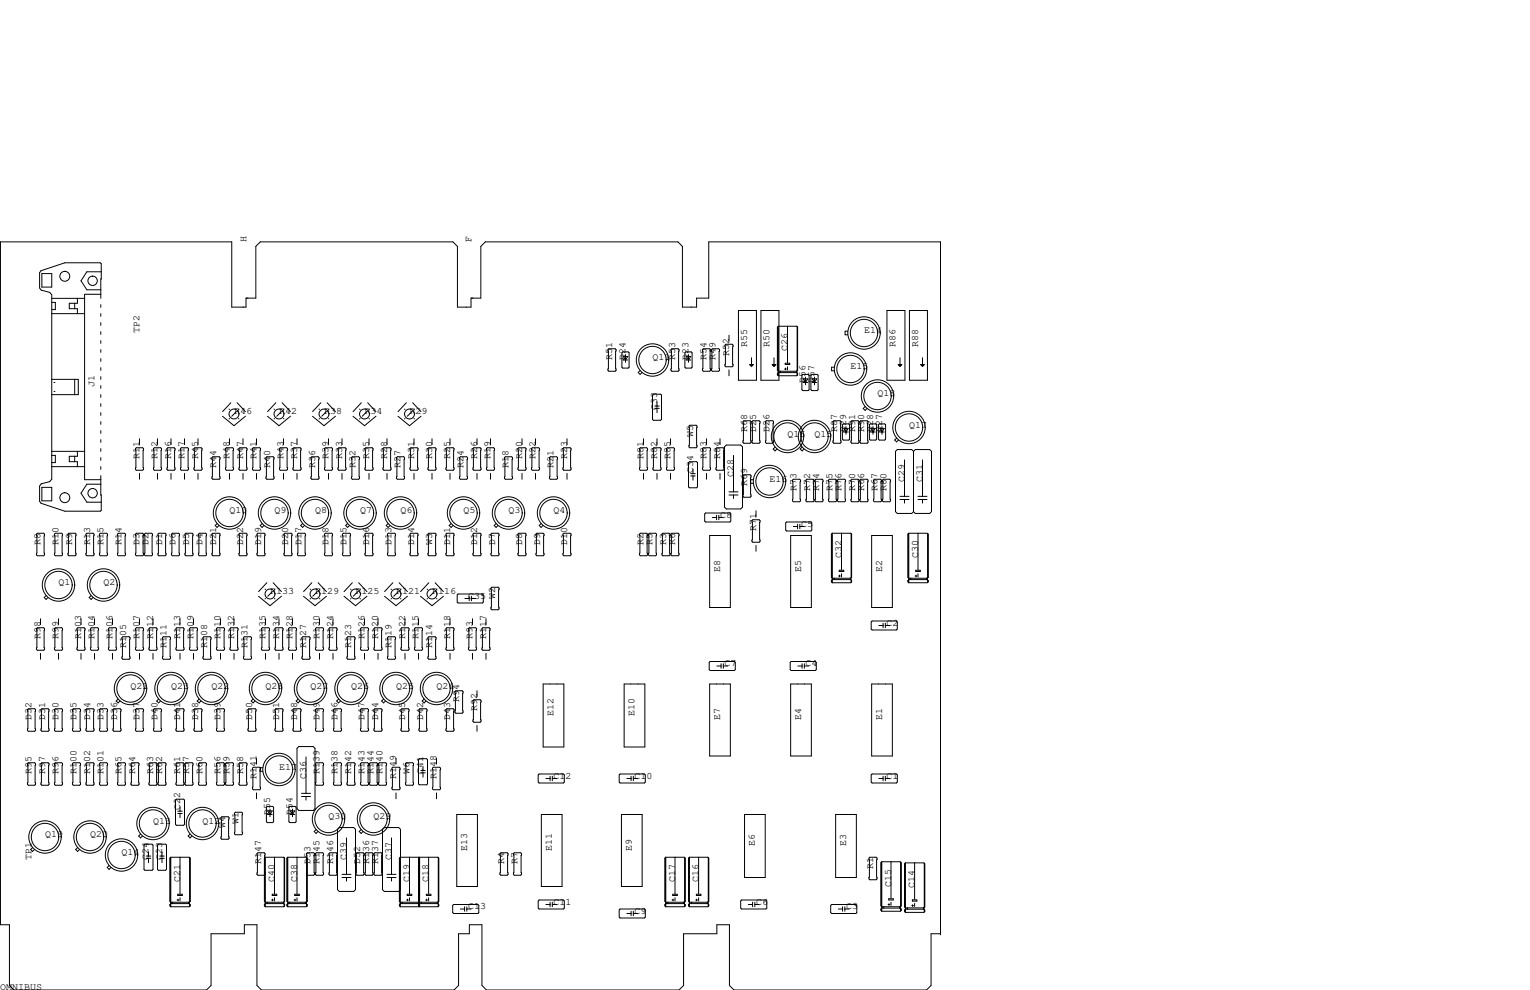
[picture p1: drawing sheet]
<svg xmlns="http://www.w3.org/2000/svg" width="432mm" height="279mm" viewBox="0 0 432 279" stroke-linecap="round" stroke-linejoin="round" font-family="sans-serif">
<defs><g id="words">
<g font-size="2.8">
<text x="69.5" y="68.3" transform="rotate(-90 69.5 68.3)">H</text>
<text x="133" y="68.3" transform="rotate(-90 133 68.3)">F</text>
<text x="39.4" y="94" transform="rotate(-90 39.4 94)">TP2</text>
<text x="243.8" y="94">E14</text>
<text x="172.7" y="101.6" transform="rotate(-90 172.7 101.6)">R51</text>
<text x="176.5" y="101.6" transform="rotate(-90 176.5 101.6)">D24</text>
<text x="184.1" y="101.6">Q11</text>
<text x="190.5" y="101.6" transform="rotate(-90 190.5 101.6)">R53</text>
<text x="194.3" y="101.6" transform="rotate(-90 194.3 101.6)">D23</text>
<text x="199.4" y="101.6" transform="rotate(-90 199.4 101.6)">R54</text>
<text x="201.9" y="101.6" transform="rotate(-90 201.9 101.6)">R49</text>
<text x="205.7" y="100.3" transform="rotate(-90 205.7 100.3)">R52</text>
<text x="210.8" y="97.8" transform="rotate(-90 210.8 97.8)">R55</text>
<text x="217.2" y="97.8" transform="rotate(-90 217.2 97.8)">R50</text>
<text x="222.2" y="99.1" transform="rotate(-90 222.2 99.1)">C26</text>
<text x="252.7" y="97.8" transform="rotate(-90 252.7 97.8)">R86</text>
<text x="259.1" y="97.8" transform="rotate(-90 259.1 97.8)">R88</text>
<text x="227.3" y="107.9" transform="rotate(-90 227.3 107.9)">D56</text>
<text x="229.9" y="107.9" transform="rotate(-90 229.9 107.9)">D57</text>
<text x="240" y="104.1">E15</text>
<text x="26.7" y="109.2" transform="rotate(-90 26.7 109.2)">J1</text>
<text x="247.6" y="111.8">Q18</text>
<text x="66" y="116.8">R46</text>
<text x="78.7" y="116.8">R42</text>
<text x="91.4" y="116.8">R38</text>
<text x="102.9" y="116.8">R34</text>
<text x="115.6" y="116.8">R29</text>
<text x="185.4" y="115.6" transform="rotate(-90 185.4 115.6)">C33</text>
<text x="195.6" y="123.2" transform="rotate(-90 195.6 123.2)">W5</text>
<text x="210.8" y="121.9" transform="rotate(-90 210.8 121.9)">R68</text>
<text x="213.4" y="121.9" transform="rotate(-90 213.4 121.9)">D25</text>
<text x="217.2" y="121.9" transform="rotate(-90 217.2 121.9)">D26</text>
<text x="222.2" y="123.2">Q16</text>
<text x="229.9" y="123.2">Q15</text>
<text x="236.2" y="121.9" transform="rotate(-90 236.2 121.9)">R87</text>
<text x="238.8" y="121.9" transform="rotate(-90 238.8 121.9)">D29</text>
<text x="241.3" y="121.9" transform="rotate(-90 241.3 121.9)">R91</text>
<text x="243.8" y="121.9" transform="rotate(-90 243.8 121.9)">R90</text>
<text x="246.4" y="121.9" transform="rotate(-90 246.4 121.9)">D28</text>
<text x="248.9" y="121.9" transform="rotate(-90 248.9 121.9)">D27</text>
<text x="256.5" y="120.7">Q17</text>
<text x="39.4" y="129.5" transform="rotate(-90 39.4 129.5)">R11</text>
<text x="44.4" y="129.5" transform="rotate(-90 44.4 129.5)">R12</text>
<text x="48.3" y="129.5" transform="rotate(-90 48.3 129.5)">R16</text>
<text x="52.1" y="129.5" transform="rotate(-90 52.1 129.5)">R17</text>
<text x="55.9" y="129.5" transform="rotate(-90 55.9 129.5)">R45</text>
<text x="64.8" y="129.5" transform="rotate(-90 64.8 129.5)">R48</text>
<text x="68.6" y="129.5" transform="rotate(-90 68.6 129.5)">R47</text>
<text x="72.4" y="129.5" transform="rotate(-90 72.4 129.5)">R41</text>
<text x="80" y="129.5" transform="rotate(-90 80 129.5)">R43</text>
<text x="83.8" y="129.5" transform="rotate(-90 83.8 129.5)">R37</text>
<text x="92.7" y="129.5" transform="rotate(-90 92.7 129.5)">R39</text>
<text x="96.5" y="129.5" transform="rotate(-90 96.5 129.5)">R33</text>
<text x="104.1" y="129.5" transform="rotate(-90 104.1 129.5)">R35</text>
<text x="109.2" y="129.5" transform="rotate(-90 109.2 129.5)">R28</text>
<text x="116.8" y="129.5" transform="rotate(-90 116.8 129.5)">R31</text>
<text x="121.9" y="129.5" transform="rotate(-90 121.9 129.5)">R30</text>
<text x="127" y="129.5" transform="rotate(-90 127 129.5)">R25</text>
<text x="134.6" y="129.5" transform="rotate(-90 134.6 129.5)">R26</text>
<text x="138.4" y="129.5" transform="rotate(-90 138.4 129.5)">R19</text>
<text x="147.3" y="129.5" transform="rotate(-90 147.3 129.5)">R20</text>
<text x="151.1" y="129.5" transform="rotate(-90 151.1 129.5)">R22</text>
<text x="160" y="129.5" transform="rotate(-90 160 129.5)">R23</text>
<text x="181.6" y="129.5" transform="rotate(-90 181.6 129.5)">R81</text>
<text x="185.4" y="129.5" transform="rotate(-90 185.4 129.5)">R82</text>
<text x="189.2" y="129.5" transform="rotate(-90 189.2 129.5)">R85</text>
<text x="199.4" y="129.5" transform="rotate(-90 199.4 129.5)">R83</text>
<text x="203.2" y="129.5" transform="rotate(-90 203.2 129.5)">R84</text>
<text x="61" y="132.1" transform="rotate(-90 61 132.1)">R44</text>
<text x="76.2" y="132.1" transform="rotate(-90 76.2 132.1)">R40</text>
<text x="88.9" y="132.1" transform="rotate(-90 88.9 132.1)">R36</text>
<text x="100.3" y="132.1" transform="rotate(-90 100.3 132.1)">R32</text>
<text x="113" y="132.1" transform="rotate(-90 113 132.1)">R27</text>
<text x="130.8" y="132.1" transform="rotate(-90 130.8 132.1)">R24</text>
<text x="143.5" y="132.1" transform="rotate(-90 143.5 132.1)">R18</text>
<text x="156.2" y="132.1" transform="rotate(-90 156.2 132.1)">R21</text>
<text x="195.6" y="133.3" transform="rotate(-90 195.6 133.3)">C34</text>
<text x="207" y="134.6" transform="rotate(-90 207 134.6)">C28</text>
<text x="210.8" y="137.2" transform="rotate(-90 210.8 137.2)">R69</text>
<text x="217.2" y="135.9">E16</text>
<text x="255.3" y="135.9" transform="rotate(-90 255.3 135.9)">C29</text>
<text x="260.3" y="135.9" transform="rotate(-90 260.3 135.9)">C31</text>
<text x="224.8" y="138.4" transform="rotate(-90 224.8 138.4)">R73</text>
<text x="228.6" y="138.4" transform="rotate(-90 228.6 138.4)">R72</text>
<text x="231.1" y="138.4" transform="rotate(-90 231.1 138.4)">R74</text>
<text x="234.9" y="138.4" transform="rotate(-90 234.9 138.4)">R75</text>
<text x="237.5" y="138.4" transform="rotate(-90 237.5 138.4)">R76</text>
<text x="241.3" y="138.4" transform="rotate(-90 241.3 138.4)">R70</text>
<text x="243.8" y="138.4" transform="rotate(-90 243.8 138.4)">R66</text>
<text x="247.6" y="138.4" transform="rotate(-90 247.6 138.4)">R67</text>
<text x="250.2" y="138.4" transform="rotate(-90 250.2 138.4)">R80</text>
<text x="64.8" y="144.8">Q10</text>
<text x="77.5" y="144.8">Q9</text>
<text x="88.9" y="144.8">Q8</text>
<text x="101.6" y="144.8">Q7</text>
<text x="113" y="144.8">Q6</text>
<text x="130.8" y="144.8">Q5</text>
<text x="143.5" y="144.8">Q3</text>
<text x="156.2" y="144.8">Q4</text>
<text x="203.2" y="146">C8</text>
<text x="213.4" y="149.9" transform="rotate(-90 213.4 149.9)">R71</text>
<text x="226.1" y="148.6">C5</text>
<text x="11.4" y="153.7" transform="rotate(-90 11.4 153.7)">R8</text>
<text x="16.5" y="153.7" transform="rotate(-90 16.5 153.7)">R10</text>
<text x="20.3" y="153.7" transform="rotate(-90 20.3 153.7)">R9</text>
<text x="25.4" y="153.7" transform="rotate(-90 25.4 153.7)">R13</text>
<text x="29.2" y="153.7" transform="rotate(-90 29.2 153.7)">R15</text>
<text x="34.3" y="153.7" transform="rotate(-90 34.3 153.7)">R14</text>
<text x="39.4" y="153.7" transform="rotate(-90 39.4 153.7)">D3</text>
<text x="41.9" y="153.7" transform="rotate(-90 41.9 153.7)">D2</text>
<text x="45.7" y="153.7" transform="rotate(-90 45.7 153.7)">D1</text>
<text x="49.5" y="153.7" transform="rotate(-90 49.5 153.7)">D6</text>
<text x="53.3" y="153.7" transform="rotate(-90 53.3 153.7)">D5</text>
<text x="57.1" y="153.7" transform="rotate(-90 57.1 153.7)">D4</text>
<text x="61" y="153.7" transform="rotate(-90 61 153.7)">D21</text>
<text x="68.6" y="153.7" transform="rotate(-90 68.6 153.7)">D22</text>
<text x="73.7" y="153.7" transform="rotate(-90 73.7 153.7)">D19</text>
<text x="81.3" y="153.7" transform="rotate(-90 81.3 153.7)">D20</text>
<text x="85.1" y="153.7" transform="rotate(-90 85.1 153.7)">D17</text>
<text x="92.7" y="153.7" transform="rotate(-90 92.7 153.7)">D18</text>
<text x="97.8" y="153.7" transform="rotate(-90 97.8 153.7)">D15</text>
<text x="104.1" y="153.7" transform="rotate(-90 104.1 153.7)">D16</text>
<text x="110.5" y="153.7" transform="rotate(-90 110.5 153.7)">D13</text>
<text x="116.8" y="153.7" transform="rotate(-90 116.8 153.7)">D14</text>
<text x="121.9" y="153.7" transform="rotate(-90 121.9 153.7)">W3</text>
<text x="127" y="153.7" transform="rotate(-90 127 153.7)">D11</text>
<text x="134.6" y="153.7" transform="rotate(-90 134.6 153.7)">D12</text>
<text x="139.7" y="153.7" transform="rotate(-90 139.7 153.7)">D7</text>
<text x="147.3" y="153.7" transform="rotate(-90 147.3 153.7)">D8</text>
<text x="152.4" y="153.7" transform="rotate(-90 152.4 153.7)">D9</text>
<text x="160" y="153.7" transform="rotate(-90 160 153.7)">D10</text>
<text x="181.6" y="153.7" transform="rotate(-90 181.6 153.7)">R2</text>
<text x="184.1" y="153.7" transform="rotate(-90 184.1 153.7)">R5</text>
<text x="188" y="153.7" transform="rotate(-90 188 153.7)">R3</text>
<text x="190.5" y="153.7" transform="rotate(-90 190.5 153.7)">R6</text>
<text x="203.2" y="161.3" transform="rotate(-90 203.2 161.3)">E8</text>
<text x="226.1" y="161.3" transform="rotate(-90 226.1 161.3)">E5</text>
<text x="237.5" y="157.5" transform="rotate(-90 237.5 157.5)">C32</text>
<text x="248.9" y="161.3" transform="rotate(-90 248.9 161.3)">E2</text>
<text x="259.1" y="157.5" transform="rotate(-90 259.1 157.5)">C30</text>
<text x="16.5" y="165.1">Q1</text>
<text x="29.2" y="165.1">Q2</text>
<text x="76.2" y="167.6">R133</text>
<text x="88.9" y="167.6">R129</text>
<text x="100.3" y="167.6">R125</text>
<text x="111.8" y="167.6">R121</text>
<text x="121.9" y="167.6">R116</text>
<text x="132.1" y="168.9">C35</text>
<text x="139.7" y="168.9" transform="rotate(-90 139.7 168.9)">W2</text>
<text x="250.2" y="176.5">C2</text>
<text x="11.4" y="180.3" transform="rotate(-90 11.4 180.3)">R98</text>
<text x="16.5" y="180.3" transform="rotate(-90 16.5 180.3)">R99</text>
<text x="22.9" y="180.3" transform="rotate(-90 22.9 180.3)">R103</text>
<text x="26.7" y="180.3" transform="rotate(-90 26.7 180.3)">R104</text>
<text x="31.7" y="180.3" transform="rotate(-90 31.7 180.3)">R106</text>
<text x="35.6" y="182.9" transform="rotate(-90 35.6 182.9)">R105</text>
<text x="39.4" y="180.3" transform="rotate(-90 39.4 180.3)">R107</text>
<text x="43.2" y="180.3" transform="rotate(-90 43.2 180.3)">R112</text>
<text x="47" y="182.9" transform="rotate(-90 47 182.9)">R111</text>
<text x="50.8" y="180.3" transform="rotate(-90 50.8 180.3)">R113</text>
<text x="54.6" y="180.3" transform="rotate(-90 54.6 180.3)">R109</text>
<text x="58.4" y="182.9" transform="rotate(-90 58.4 182.9)">R108</text>
<text x="62.2" y="180.3" transform="rotate(-90 62.2 180.3)">R110</text>
<text x="66" y="180.3" transform="rotate(-90 66 180.3)">R132</text>
<text x="69.8" y="182.9" transform="rotate(-90 69.8 182.9)">R131</text>
<text x="74.9" y="180.3" transform="rotate(-90 74.9 180.3)">R135</text>
<text x="78.7" y="180.3" transform="rotate(-90 78.7 180.3)">R134</text>
<text x="82.5" y="180.3" transform="rotate(-90 82.5 180.3)">R128</text>
<text x="86.4" y="182.9" transform="rotate(-90 86.4 182.9)">R127</text>
<text x="90.2" y="180.3" transform="rotate(-90 90.2 180.3)">R130</text>
<text x="94" y="180.3" transform="rotate(-90 94 180.3)">R124</text>
<text x="99.1" y="182.9" transform="rotate(-90 99.1 182.9)">R123</text>
<text x="102.9" y="180.3" transform="rotate(-90 102.9 180.3)">R126</text>
<text x="106.7" y="180.3" transform="rotate(-90 106.7 180.3)">R120</text>
<text x="110.5" y="182.9" transform="rotate(-90 110.5 182.9)">R119</text>
<text x="114.3" y="180.3" transform="rotate(-90 114.3 180.3)">R122</text>
<text x="118.1" y="180.3" transform="rotate(-90 118.1 180.3)">R115</text>
<text x="121.9" y="182.9" transform="rotate(-90 121.9 182.9)">R114</text>
<text x="127" y="180.3" transform="rotate(-90 127 180.3)">R118</text>
<text x="133.3" y="180.3" transform="rotate(-90 133.3 180.3)">R93</text>
<text x="137.2" y="180.3" transform="rotate(-90 137.2 180.3)">R117</text>
<text x="204.5" y="188">C7</text>
<text x="227.3" y="188">C4</text>
<text x="36.8" y="194.3">Q21</text>
<text x="48.3" y="194.3">Q23</text>
<text x="59.7" y="194.3">Q22</text>
<text x="74.9" y="194.3">Q28</text>
<text x="87.6" y="194.3">Q27</text>
<text x="99.1" y="194.3">Q26</text>
<text x="111.8" y="194.3">Q25</text>
<text x="123.2" y="194.3">Q24</text>
<text x="8.9" y="203.2" transform="rotate(-90 8.9 203.2)">D32</text>
<text x="12.7" y="203.2" transform="rotate(-90 12.7 203.2)">D31</text>
<text x="16.5" y="203.2" transform="rotate(-90 16.5 203.2)">D30</text>
<text x="21.6" y="203.2" transform="rotate(-90 21.6 203.2)">D35</text>
<text x="25.4" y="203.2" transform="rotate(-90 25.4 203.2)">D34</text>
<text x="29.2" y="203.2" transform="rotate(-90 29.2 203.2)">D33</text>
<text x="33" y="203.2" transform="rotate(-90 33 203.2)">D36</text>
<text x="39.4" y="203.2" transform="rotate(-90 39.4 203.2)">D37</text>
<text x="44.4" y="203.2" transform="rotate(-90 44.4 203.2)">D40</text>
<text x="50.8" y="203.2" transform="rotate(-90 50.8 203.2)">D41</text>
<text x="55.9" y="203.2" transform="rotate(-90 55.9 203.2)">D38</text>
<text x="62.2" y="203.2" transform="rotate(-90 62.2 203.2)">D39</text>
<text x="71.1" y="203.2" transform="rotate(-90 71.1 203.2)">D50</text>
<text x="78.7" y="203.2" transform="rotate(-90 78.7 203.2)">D51</text>
<text x="83.8" y="203.2" transform="rotate(-90 83.8 203.2)">D48</text>
<text x="90.2" y="203.2" transform="rotate(-90 90.2 203.2)">D49</text>
<text x="95.2" y="203.2" transform="rotate(-90 95.2 203.2)">D46</text>
<text x="102.9" y="203.2" transform="rotate(-90 102.9 203.2)">D47</text>
<text x="106.7" y="203.2" transform="rotate(-90 106.7 203.2)">D44</text>
<text x="114.3" y="203.2" transform="rotate(-90 114.3 203.2)">D45</text>
<text x="119.4" y="203.2" transform="rotate(-90 119.4 203.2)">D42</text>
<text x="127" y="203.2" transform="rotate(-90 127 203.2)">D43</text>
<text x="129.5" y="198.1" transform="rotate(-90 129.5 198.1)">R94</text>
<text x="134.6" y="200.7" transform="rotate(-90 134.6 200.7)">R92</text>
<text x="156.2" y="201.9" transform="rotate(-90 156.2 201.9)">E12</text>
<text x="179.1" y="201.9" transform="rotate(-90 179.1 201.9)">E10</text>
<text x="203.2" y="203.2" transform="rotate(-90 203.2 203.2)">E7</text>
<text x="226.1" y="203.2" transform="rotate(-90 226.1 203.2)">E4</text>
<text x="248.9" y="203.2" transform="rotate(-90 248.9 203.2)">E1</text>
<text x="8.9" y="218.4" transform="rotate(-90 8.9 218.4)">R95</text>
<text x="12.7" y="218.4" transform="rotate(-90 12.7 218.4)">R97</text>
<text x="16.5" y="218.4" transform="rotate(-90 16.5 218.4)">R96</text>
<text x="21.6" y="218.4" transform="rotate(-90 21.6 218.4)">R100</text>
<text x="25.4" y="218.4" transform="rotate(-90 25.4 218.4)">R102</text>
<text x="29.2" y="218.4" transform="rotate(-90 29.2 218.4)">R101</text>
<text x="34.3" y="218.4" transform="rotate(-90 34.3 218.4)">R65</text>
<text x="38.1" y="218.4" transform="rotate(-90 38.1 218.4)">R64</text>
<text x="43.2" y="218.4" transform="rotate(-90 43.2 218.4)">R63</text>
<text x="45.7" y="218.4" transform="rotate(-90 45.7 218.4)">R62</text>
<text x="50.8" y="218.4" transform="rotate(-90 50.8 218.4)">R61</text>
<text x="53.3" y="218.4" transform="rotate(-90 53.3 218.4)">R57</text>
<text x="57.1" y="218.4" transform="rotate(-90 57.1 218.4)">R60</text>
<text x="62.2" y="218.4" transform="rotate(-90 62.2 218.4)">R56</text>
<text x="64.8" y="218.4" transform="rotate(-90 64.8 218.4)">R59</text>
<text x="68.6" y="218.4" transform="rotate(-90 68.6 218.4)">R58</text>
<text x="72.4" y="219.7" transform="rotate(-90 72.4 219.7)">R141</text>
<text x="78.7" y="217.2">E17</text>
<text x="86.4" y="219.7" transform="rotate(-90 86.4 219.7)">C36</text>
<text x="90.2" y="218.4" transform="rotate(-90 90.2 218.4)">R139</text>
<text x="95.2" y="218.4" transform="rotate(-90 95.2 218.4)">R138</text>
<text x="99.1" y="218.4" transform="rotate(-90 99.1 218.4)">R142</text>
<text x="102.9" y="218.4" transform="rotate(-90 102.9 218.4)">R143</text>
<text x="105.4" y="218.4" transform="rotate(-90 105.4 218.4)">R144</text>
<text x="107.9" y="218.4" transform="rotate(-90 107.9 218.4)">R140</text>
<text x="111.8" y="219.7" transform="rotate(-90 111.8 219.7)">R149</text>
<text x="115.6" y="218.4" transform="rotate(-90 115.6 218.4)">W6</text>
<text x="119.4" y="218.4" transform="rotate(-90 119.4 218.4)">C41</text>
<text x="123.2" y="219.7" transform="rotate(-90 123.2 219.7)">R148</text>
<text x="156.2" y="219.7">C12</text>
<text x="179.1" y="219.7">C10</text>
<text x="250.2" y="219.7">C1</text>
<text x="43.2" y="232.4">Q13</text>
<text x="50.8" y="228.6" transform="rotate(-90 50.8 228.6)">C22</text>
<text x="57.1" y="232.4">Q12</text>
<text x="63.5" y="233.7" transform="rotate(-90 63.5 233.7)">W4</text>
<text x="67.3" y="232.4" transform="rotate(-90 67.3 232.4)">W1</text>
<text x="76.2" y="229.9" transform="rotate(-90 76.2 229.9)">D55</text>
<text x="82.5" y="229.9" transform="rotate(-90 82.5 229.9)">D54</text>
<text x="92.7" y="231.1">Q30</text>
<text x="105.4" y="231.1">Q29</text>
<text x="12.7" y="236.2">Q19</text>
<text x="25.4" y="236.2">Q20</text>
<text x="213" y="238.8" transform="rotate(-90 213 238.8)">E6</text>
<text x="238.8" y="238.8" transform="rotate(-90 238.8 238.8)">E3</text>
<text x="8.9" y="242.6" transform="rotate(-90 8.9 242.6)">TP1</text>
<text x="34.3" y="241.3">Q14</text>
<text x="41.9" y="242.6" transform="rotate(-90 41.9 242.6)">C24</text>
<text x="45.7" y="242.6" transform="rotate(-90 45.7 242.6)">C23</text>
<text x="73.7" y="243.8" transform="rotate(-90 73.7 243.8)">R147</text>
<text x="87.6" y="243.8" transform="rotate(-90 87.6 243.8)">D53</text>
<text x="90.2" y="243.8" transform="rotate(-90 90.2 243.8)">R145</text>
<text x="94" y="243.8" transform="rotate(-90 94 243.8)">R146</text>
<text x="97.8" y="242.6" transform="rotate(-90 97.8 242.6)">C39</text>
<text x="101.6" y="243.8" transform="rotate(-90 101.6 243.8)">D52</text>
<text x="104.1" y="243.8" transform="rotate(-90 104.1 243.8)">R136</text>
<text x="106.7" y="243.8" transform="rotate(-90 106.7 243.8)">R137</text>
<text x="110.5" y="242.6" transform="rotate(-90 110.5 242.6)">C37</text>
<text x="131.8" y="240" transform="rotate(-90 131.8 240)">E13</text>
<text x="142.2" y="243.8" transform="rotate(-90 142.2 243.8)">R4</text>
<text x="146" y="243.8" transform="rotate(-90 146 243.8)">R7</text>
<text x="155.7" y="240" transform="rotate(-90 155.7 240)">E11</text>
<text x="178.3" y="240" transform="rotate(-90 178.3 240)">E9</text>
<text x="246.4" y="245.1" transform="rotate(-90 246.4 245.1)">R1</text>
<text x="50.8" y="248.9" transform="rotate(-90 50.8 248.9)">C21</text>
<text x="77.5" y="248.9" transform="rotate(-90 77.5 248.9)">C40</text>
<text x="83.8" y="248.9" transform="rotate(-90 83.8 248.9)">C38</text>
<text x="115.6" y="248.9" transform="rotate(-90 115.6 248.9)">C19</text>
<text x="121" y="248.9" transform="rotate(-90 121 248.9)">C18</text>
<text x="190.5" y="248.9" transform="rotate(-90 190.5 248.9)">C17</text>
<text x="197.2" y="248.9" transform="rotate(-90 197.2 248.9)">C16</text>
<text x="251.5" y="250.2" transform="rotate(-90 251.5 250.2)">C15</text>
<text x="258.1" y="250.5" transform="rotate(-90 258.1 250.5)">C14</text>
<text x="132.1" y="256.5">C13</text>
<text x="156.2" y="255.3">C11</text>
<text x="179.1" y="257.8">C9</text>
<text x="213.4" y="255.3">C6</text>
<text x="238.8" y="256.5">C3</text>
<text x="0" y="279.4">OMNIBUS</text>
</g>
</g></defs>
<g fill="none" stroke="#000" stroke-width=".28">
<path d="M11.8 77.2h2.8v3.8h-2.8zM28.6 76.7h-4.1l-1.6 2.5 1.6 2.6h3.9M14 82.5l.6 .7v52.1l-.6 .6M14.1 82.5l-2.4-.6-.5-.6v-4.3l.4-.6 6.7-2.2h10l.3 .2-.2 9.8M14.6 85.3h1v2.1h-1M14.6 84.2h9.3M14.6 88.5h9.3M21.1 85.6v1.5M21.8 84.2v1.4h-2.2v1.5h2.2v1.4M28.4 83.1h-4.5v52.3h4.5M28.4 86v.7M28.4 88.5v.8"/>
<path d="M28.4 91.1v.7M28.4 93.6v.8M28.4 96.1v.8M28.4 98.7v.7M171.8 98.4h1.8l.3 .3v5.8l-.3 .3h-1.8l-.2-.3v-5.8zM175.5 99.6l.3-.3h1.5l.2 .3v4l-.2 .3h-1.5l-.3-.3zM189.6 98.4h1.8l.2 .3v5.8l-.2 .3h-1.8l-.2-.3v-5.8zM193.5 99.3h1.6l.2 .3v4l-.2 .3h-1.6l-.2-.3v-4zM198.5 98.4h1.8l.2 .3v5.8l-.2 .3h-1.8l-.3-.3v-5.8zM201 98.4h1.8l.3 .3v5.8l-.3 .3h-1.8l-.2-.3v-5.8zM204.9 97.2h1.7l.3 .2v5.9l-.3 .2h-1.7l-.3-.2v-5.9zM205.7 94.6v1.7"/>
<path d="M208.4 87.6h5.1v19.7h-5.1zM214.8 87.6h5v19.7h-5zM219.5 92.3v12.2M219.6 92.1l-.2 .2v12.2l.2 .3h5.3M219.6 92.1v13.9M219.6 92.1h5.3l.2 .2v12.2M222.3 92.1v10.3M225 92.2v12.4M225.1 92.3v12.2M239.3 93.5h-.8v1h.8M250.3 87.6h5.1v19.7h-5.1zM256.7 87.6h5v19.7h-5z"/>
<path d="M14.6 107.1h7.5v4.3h-7.5M15.2 107.9h.3M15.2 110.5h.3M21.1 107.1v4.3M28.4 101.2v.8M28.4 103.8v.7M28.4 106.3v.8M28.4 108.8v.8M28.4 111.4v.7M28.4 113.9v.8M28.4 116.5v.7M28.4 119v.8"/>
<path d="M64.6 115.4l.2 .2M64.8 118.1l-.2 .1M65.2 113.7l-2.4 2.5M66.7 116.2l-1.3 1.3M66.9 113.7l2.4 2.5M67.3 118.1l.1 .1M67.4 115.4l-.1 .2M69.3 117.5l-3.3 2.6-3.2-2.6M77.3 115.4l.2 .2M77.5 118.1l-.2 .1M77.9 113.7l-2.4 2.5M79.4 116.2l-1.3 1.3"/>
<path d="M79.6 113.7l2.4 2.5M80 118.1l.1 .1M80.1 115.4l-.1 .2M82 117.5l-3.3 2.6-3.2-2.6M90 115.4l.2 .2M90.2 118.1l-.2 .1M90.6 113.7l-2.4 2.5M92.1 116.2l-1.3 1.3M92.3 113.7l2.4 2.5M92.7 118.1l.1 .1M92.8 115.4l-.1 .2M94.7 117.5l-3.3 2.6-3.2-2.6"/>
<path d="M101.5 115.4l.1 .2M101.6 118.1l-.1 .1M102 113.7l-2.4 2.5M103.5 116.2l-1.3 1.3M103.8 113.7l2.3 2.5M104.1 118.1l.2 .1M104.3 115.4l-.2 .2M106.1 117.5l-3.2 2.6-3.3-2.6M114.2 115.4l.1 .2M114.3 118.1l-.1 .1M114.7 113.7l-2.4 2.5M116.2 116.2l-1.3 1.3"/>
<path d="M116.5 113.7l2.3 2.5M116.8 118.1l.2 .1M117 115.4l-.2 .2M118.8 117.5l-3.2 2.6-3.3-2.6M175.9 100.6h1.3l-.7 1zM175.9 101.3v.3h1.3M176.5 100.1v2.1M180.6 104.6l-.5 .5 .5 .6 .6-.6M184.2 111.5l.2-.2h2l.3 .2v6.9l-.3 .2h-2l-.2-.2zM184.8 115.2h1.3M184.8 114.6h1.3M185.4 113.4v1.2"/>
<path d="M185.4 115.2v1.3M193.7 100.6h1.2l-.6 1zM193.7 101.3v.3h1.2M194.3 100.1v2.1M205.7 104.4v1.6M209.9 118.7h1.8l.3 .3v5.8l-.3 .3h-1.8l-.2-.3v-5.8zM211.6 102.9h1l-.5 .5zM211.7 103h.8M211.8 103.1h.5M212 103.3h.2M212.1 101v2.4M212.5 118.7h1.7l.3 .3v5.8l-.3 .3h-1.7l-.3-.3v-5.8z"/>
<path d="M216.3 118.7h1.8l.2 .3v5.8l-.2 .3h-1.8l-.3-.3v-5.8zM217.9 102.9h1l-.5 .5zM218.1 103h.7M218.2 103.1h.5M218.3 103.3h.3M218.4 101v2.4M219.5 105.4v.4M219.8 104.9v.1M220.2 104.8v.4M221.4 104.1h.5M221.6 102.5h1.3v.4h-1.3zM221.7 103.9v.5"/>
<path d="M222.3 103.5v.9M224.7 104.8v.4M224.8 104.8v.4M224.9 105.2h-5.3l-.2 .2v.4l.2 .2M224.9 105.2l.2 .2v.4M224.9 104.8v.4M225 105.3v.6M225.1 105.4v.4M225.1 105.8l-.2 .2h-5.3M225.1 104.5l-.2 .3M226.6 105.7h1.5l.2 .2v4.1l-.2 .2h-1.5l-.3-.2v-4.1zM226.7 107.7v.2h1.3"/>
<path d="M226.7 106.9h1.3l-.7 1zM227.3 106.4v2.2M229.1 105.7h1.5l.3 .2v4.1l-.3 .2h-1.5l-.2-.2v-4.1zM229.2 107.7v.2h1.3M229.2 106.9h1.3l-.6 1zM229.9 106.4v2.2M235.3 118.7h1.8l.3 .3v5.8l-.3 .3h-1.8l-.2-.3v-5.8zM235.5 103.6h-.8v1h.8M238 119.6h1.5l.3 .3v4.1l-.3 .2h-1.5l-.3-.2v-4.1zM240.4 118.7h1.8l.2 .3v5.8l-.2 .3h-1.8l-.2-.3v-5.8zM243 118.7h1.7l.3 .3v5.8l-.3 .3h-1.7l-.3-.3v-5.8zM244.1 114.8l-.5 .5 .5 .5 .6-.5"/>
<path d="M245.4 119.9l.2-.3h1.5l.3 .3v4.1l-.3 .2h-1.5l-.2-.2zM248.2 119.6h1.5l.2 .3v4.1l-.2 .2h-1.5l-.3-.2v-4.1zM253.5 102.9h1l-.5 .5zM253.6 103h.8M253.7 103.1h.6M253.9 103.3h.2M254 101v2.4M259.8 102.9h1.1l-.5 .5zM260 103h.7M260.1 103.1h.5M260.2 103.3h.3M260.4 101v2.4"/>
<path d="M11.8 137.5h2.8v3.9h-2.8zM14.6 128.5h1v2.1h-1M14.6 131.7h9.3M14.6 127.4h9.3M21.1 128.8v1.5M21.8 127.4v1.4h-2.2v1.5h2.2v1.4M28.4 134.2l.2 9.8-.3 .3h-10l-6.7-2.3-.4-.5v-4.3l.5-.7 2.4-.6M28.4 121.5v.8M28.4 124.1v.7M28.4 126.6v.8M28.4 129.2v.7M28.4 131.7v.8"/>
<path d="M28.4 136.7h-3.9l-1.6 2.5 1.6 2.5h4.1M38.5 126.4h1.8l.2 .2v5.9l-.2 .2h-1.8l-.3-.2v-5.9zM39.4 123.8v1.7M39.4 133.6v1.7M43.6 126.4h1.7l.3 .2v5.9l-.3 .2h-1.7l-.3-.2v-5.9zM44.5 123.8v1.7M44.5 133.6v1.7M47.4 126.4h1.7l.3 .2v5.9l-.3 .2h-1.7l-.3-.2v-5.9zM48.3 123.8v1.7M48.3 133.6v1.7M51.2 126.4h1.8l.2 .2v5.9l-.2 .2h-1.8l-.3-.2v-5.9zM52.1 123.8v1.7"/>
<path d="M52.1 133.6v1.7M55 126.4h1.8l.2 .2v5.9l-.2 .2h-1.8l-.3-.2v-5.9zM55.9 123.8v1.7M55.9 133.6v1.7M60.1 128.9h1.7l.3 .3v5.8l-.3 .3h-1.7l-.3-.3v-5.8zM63.9 126.4h1.8l.2 .2v5.9l-.2 .2h-1.8l-.3-.2v-5.9zM64.8 123.8v1.7M64.8 133.6v1.7M67.7 126.4h1.8l.2 .2v5.9l-.2 .2h-1.8l-.3-.2v-5.9zM68.6 123.8v1.7M68.6 133.6v1.7M71.5 126.4h1.8l.2 .2v5.9l-.2 .2h-1.8l-.3-.2v-5.9z"/>
<path d="M72.4 123.8v1.7M72.4 133.6v1.7M75.3 128.9h1.8l.2 .3v5.8l-.2 .3h-1.8l-.2-.3v-5.8zM79.1 126.4h1.8l.3 .2v5.9l-.3 .2h-1.8l-.2-.2v-5.9zM80 123.8v1.7M80 133.6v1.7M82.9 126.4h1.8l.3 .2v5.9l-.3 .2h-1.8l-.2-.2v-5.9zM83.8 123.8v1.7M83.8 133.6v1.7M88 128.9h1.8l.2 .3v5.8l-.2 .3h-1.8l-.2-.3v-5.8zM91.8 126.4h1.8l.3 .2v5.9l-.3 .2h-1.8l-.2-.2v-5.9zM92.7 123.8v1.7"/>
<path d="M92.7 133.6v1.7M95.6 126.4h1.8l.3 .2v5.9l-.3 .2h-1.8l-.2-.2v-5.9zM96.5 123.8v1.7M96.5 133.6v1.7M99.4 128.9h1.8l.3 .3v5.8l-.3 .3h-1.8l-.2-.3v-5.8zM103.3 126.4h1.7l.3 .2v5.9l-.3 .2h-1.7l-.3-.2v-5.9zM104.1 123.8v1.7M104.1 133.6v1.7M108.3 126.4h1.8l.3 .2v5.9l-.3 .2h-1.8l-.2-.2v-5.9zM109.2 123.8v1.7M109.2 133.6v1.7M112.1 128.9h1.8l.3 .3v5.8l-.3 .3h-1.8l-.2-.3v-5.8z"/>
<path d="M116 126.4h1.7l.3 .2v5.9l-.3 .2h-1.7l-.3-.2v-5.9zM116.8 123.8v1.7M116.8 133.6v1.7M121 126.4h1.8l.3 .2v5.9l-.3 .2h-1.8l-.2-.2v-5.9zM121.9 123.8v1.7M121.9 133.6v1.7M126.1 126.4h1.8l.2 .2v5.9l-.2 .2h-1.8l-.2-.2v-5.9zM127 123.8v1.7M127 133.6v1.7M129.9 128.9h1.8l.3 .3v5.8l-.3 .3h-1.8l-.2-.3v-5.8zM133.7 126.4h1.8l.3 .2v5.9l-.3 .2h-1.8l-.2-.2v-5.9zM134.6 123.8v1.7"/>
<path d="M134.6 133.6v1.7M137.5 126.4h1.8l.3 .2v5.9l-.3 .2h-1.8l-.2-.2v-5.9zM138.4 123.8v1.7M138.4 133.6v1.7M142.6 128.9h1.8l.3 .3v5.8l-.3 .3h-1.8l-.2-.3v-5.8zM146.4 126.4h1.8l.3 .2v5.9l-.3 .2h-1.8l-.2-.2v-5.9zM147.3 123.8v1.7M147.3 133.6v1.7M150.2 126.4h1.8l.3 .2v5.9l-.3 .2h-1.8l-.2-.2v-5.9zM151.1 123.8v1.7M151.1 133.6v1.7M155.3 128.9h1.8l.3 .3v5.8l-.3 .3h-1.8l-.2-.3v-5.8z"/>
<path d="M159.1 126.4h1.8l.3 .2v5.9l-.3 .2h-1.8l-.2-.2v-5.9zM160 123.8v1.7M160 133.6v1.7M180.7 126.4h1.8l.3 .2v5.9l-.3 .2h-1.8l-.2-.2v-5.9zM181.6 123.8v1.7M181.6 133.6v1.7M184.5 126.4h1.8l.3 .2v5.9l-.3 .2h-1.8l-.2-.2v-5.9zM185.4 123.8v1.7M185.4 133.6v1.7M188.3 126.4h1.8l.3 .2v5.9l-.3 .2h-1.8l-.2-.2v-5.9zM189.2 123.8v1.7M189.2 133.6v1.7"/>
<path d="M194.3 130.6l.3-.3h2l.3 .3v6.8l-.3 .3h-2l-.3-.3zM194.7 120h1.8l.2 .3v5.8l-.2 .3h-1.8l-.3-.3v-5.8zM194.9 133.7h1.3M194.9 134.3h1.3M195.6 132.5v1.2M195.6 134.3v1.2M198.5 126.4h1.8l.2 .2v5.9l-.2 .2h-1.8l-.3-.2v-5.9zM199.4 123.8v1.7M199.4 133.6v1.7M202.3 126.4h1.8l.2 .2v5.9l-.2 .2h-1.8l-.2-.2v-5.9zM203.2 123.8v1.7M203.2 133.6v1.7"/>
<path d="M205 125.6h4l.6 .5v17l-.6 .5h-4l-.5-.5v-17zM205.7 139.7h2.6M205.7 138.8h2.6M207 128.5v10.3M207 139.7v1M209.9 134h1.8l.3 .2v5.9l-.3 .2h-1.8l-.2-.2v-5.9zM211.8 135.4h.8M211.8 136.4h.8M218.7 126.2l-.5 .5 .5 .6 .6-.6M223.9 135.3h1.8l.2 .2v5.9l-.2 .2h-1.8l-.3-.2v-5.9zM226.4 126.2l-.6 .5 .6 .6 .5-.6M227.7 135.3h1.8l.2 .2v5.9l-.2 .2h-1.8l-.2-.2v-5.9z"/>
<path d="M230.3 135.3h1.7l.3 .2v5.9l-.3 .2h-1.7l-.3-.2v-5.9zM234.1 135.3h1.7l.3 .2v5.9l-.3 .2h-1.7l-.3-.2v-5.9zM236.6 135.3h1.8l.2 .2v5.9l-.2 .2h-1.8l-.3-.2v-5.9zM238.1 120.9h1.3l-.6 1zM238.1 121.7v.2h1.3M238.8 120.4v2.2M240.4 135.3h1.8l.2 .2v5.9l-.2 .2h-1.8l-.2-.2v-5.9zM243 135.3h1.7l.3 .2v5.9l-.3 .2h-1.7l-.3-.2v-5.9zM245.7 120.9h1.3l-.6 1zM245.7 121.7v.2h1.3M246.4 120.4v2.2M246.8 135.3h1.7l.3 .2v5.9l-.3 .2h-1.7l-.3-.2v-5.9z"/>
<path d="M248.3 120.9h1.3l-.7 1zM248.3 121.7v.2h1.3M248.9 120.4v2.2M249.3 135.3h1.8l.2 .2v5.9l-.2 .2h-1.8l-.3-.2v-5.9zM253 123.6l-.5 .6 .5 .5 .6-.5M255.3 129.8v10.3M257.8 127.4l-.5-.5h-4.1l-.5 .5v17l.5 .5h4.1l.5-.5M257.8 127.4l.5-.5h4.1l.5 .5v17l-.5 .5h-4.1l-.5-.5M257.8 127.4v17M260.4 129.8v10.3M10.5 150.5h1.8l.3 .2v5.9l-.3 .2h-1.8l-.2-.2v-5.9zM15.6 150.5h1.8l.3 .2v5.9l-.3 .2h-1.8l-.2-.2v-5.9z"/>
<path d="M19.4 150.5h1.8l.3 .2v5.9l-.3 .2h-1.8l-.2-.2v-5.9zM24.5 150.5h1.8l.2 .2v5.9l-.2 .2h-1.8l-.2-.2v-5.9zM28.3 150.5h1.8l.3 .2v5.9l-.3 .2h-1.8l-.2-.2v-5.9zM33.4 150.5h1.8l.2 .2v5.9l-.2 .2h-1.8l-.3-.2v-5.9zM38.2 150.7l.3-.2h1.8l.2 .2v5.9l-.2 .2h-1.8l-.3-.2zM40.8 150.7l.2-.2h1.8l.3 .2v5.9l-.3 .2h-1.8l-.2-.2zM44.6 150.7l.2-.2h1.8l.3 .2v5.9l-.3 .2h-1.8l-.2-.2zM48.4 150.7l.2-.2h1.8l.3 .2v5.9l-.3 .2h-1.8l-.2-.2zM52.2 150.7l.3-.2h1.7l.3 .2v5.9l-.3 .2h-1.7l-.3-.2zM56 150.7l.3-.2h1.7l.3 .2v5.9l-.3 .2h-1.7l-.3-.2zM59.8 150.7l.3-.2h1.7l.3 .2v5.9l-.3 .2h-1.7l-.3-.2zM61.3 147.8l-.6 .5 .6 .5 .5-.5"/>
<path d="M67.4 150.7l.3-.2h1.8l.2 .2v5.9l-.2 .2h-1.8l-.3-.2zM72.5 150.7l.3-.2h1.7l.3 .2v5.9l-.3 .2h-1.7l-.3-.2zM74 147.8l-.6 .5 .6 .5 .5-.5M80.1 150.7l.3-.2h1.8l.2 .2v5.9l-.2 .2h-1.8l-.3-.2zM83.9 150.7l.3-.2h1.8l.2 .2v5.9l-.2 .2h-1.8l-.3-.2zM85.4 147.8l-.5 .5 .5 .5 .5-.5M91.6 150.7l.2-.2h1.8l.3 .2v5.9l-.3 .2h-1.8l-.2-.2zM96.6 150.7l.3-.2h1.8l.2 .2v5.9l-.2 .2h-1.8l-.3-.2zM98.1 147.8l-.5 .5 .5 .5 .5-.5M103 150.7l.3-.2h1.7l.3 .2v5.9l-.3 .2h-1.7l-.3-.2zM109.3 150.7l.3-.2h1.8l.2 .2v5.9l-.2 .2h-1.8l-.3-.2zM109.5 147.8l-.5 .5 .5 .5 .6-.5"/>
<path d="M115.7 150.7l.3-.2h1.7l.3 .2v5.9l-.3 .2h-1.7l-.3-.2zM120.8 150.7l.2-.2h1.8l.3 .2v5.9l-.3 .2h-1.8l-.2-.2zM125.9 150.7l.2-.2h1.8l.2 .2v5.9l-.2 .2h-1.8l-.2-.2zM127.3 147.8l-.5 .5 .5 .5 .5-.5M133.5 150.7l.2-.2h1.8l.3 .2v5.9l-.3 .2h-1.8l-.2-.2zM138.6 150.7l.2-.2h1.8l.2 .2v5.9l-.2 .2h-1.8l-.2-.2zM140 147.8l-.5 .5 .5 .5 .5-.5M146.4 150.5h1.8l.3 .2v5.9l-.3 .2h-1.8l-.2-.2v-5.9zM151.5 150.5h1.8l.2 .2v5.9l-.2 .2h-1.8l-.2-.2v-5.9zM152.7 147.8l-.5 .5 .5 .5 .5-.5M159.1 150.5h1.8l.3 .2v5.9l-.3 .2h-1.8l-.2-.2v-5.9zM180.7 150.5h1.8l.3 .2v5.9l-.3 .2h-1.8l-.2-.2v-5.9z"/>
<path d="M183.3 150.5h1.7l.3 .2v5.9l-.3 .2h-1.7l-.3-.2v-5.9zM187.1 150.5h1.7l.3 .2v5.9l-.3 .2h-1.7l-.3-.2v-5.9zM189.6 150.5h1.8l.2 .2v5.9l-.2 .2h-1.8l-.2-.2v-5.9zM199.1 144.8h6.9l.2 .2v2.1l-.2 .2h-6.9l-.2-.2v-2.1zM200.3 151.1h5.8v20.3h-5.8zM201 146h1.2M202.2 145.4v1.3M202.9 145.4v1.3M202.9 146h1.2M212.5 146.7h1.7l.3 .2v5.9l-.3 .2h-1.7l-.3-.2v-5.9zM213.4 144.1v1.7M213.4 153.9v1.7"/>
<path d="M222 147.3h6.9l.2 .3v2l-.2 .3h-6.9l-.3-.3v-2zM223.1 151.1h5.9v20.3h-5.9zM223.9 148.6h1.2M225.1 148v1.2M225.7 148v1.2M225.7 148.6h1.2M234.8 150.7v12.2M234.9 150.5l-.3 .2v12.2l.3 .3h5.2M234.9 150.5h5.2l.2 .2v12.2M234.9 150.5v14M237.5 150.5v10.3M240.2 150.6v12.5"/>
<path d="M240.3 150.7v12.2M246 151.1h5.8v20.3h-5.8zM254 141h2.5M254 140.1h2.5M255.3 141v1M256.3 150.7v12.2M256.5 150.5h5.2l.2 .2v12.2M256.5 150.5l-.3 .2v12.2l.3 .3h5.2M256.5 150.5v14M259.1 141h2.5M259.1 140.1h2.5M259.1 150.5v10.3"/>
<path d="M260.4 141v1M261.8 150.6v12.5M261.9 150.7v12.2M10.5 177.2h1.8l.3 .2v5.9l-.3 .2h-1.8l-.2-.2v-5.9zM11.4 174.6v1.7M13 168.1l-.5 .5 .5 .6 .5-.6M15.6 177.2h1.8l.3 .2v5.9l-.3 .2h-1.8l-.2-.2v-5.9zM16.5 174.6v1.7M22 177.2h1.7l.3 .2v5.9l-.3 .2h-1.7l-.3-.2v-5.9zM22.9 174.6v1.7M25.7 168.1l-.5 .5 .5 .6 .5-.6M25.8 177.2h1.8l.2 .2v5.9l-.2 .2h-1.8l-.3-.2v-5.9z"/>
<path d="M26.7 174.6v1.7M30.9 177.2h1.7l.3 .2v5.9l-.3 .2h-1.7l-.3-.2v-5.9zM31.8 174.6v1.7M34.7 179.7h1.7l.3 .3v5.8l-.3 .3h-1.7l-.3-.3v-5.8zM38.2 177.4l.3-.2h1.8l.2 .2v5.9l-.2 .2h-1.8l-.3-.2zM39.4 174.6v1.7M42 177.4l.3-.2h1.8l.2 .2v5.9l-.2 .2h-1.8l-.3-.2zM43.2 174.6v1.7M45.8 180l.3-.3h1.8l.2 .3v5.8l-.2 .3h-1.8l-.3-.3zM49.7 177.4l.2-.2h1.8l.2 .2v5.9l-.2 .2h-1.8l-.2-.2zM50.8 174.6v1.7M53.5 177.4l.2-.2h1.8l.3 .2v5.9l-.3 .2h-1.8l-.2-.2z"/>
<path d="M54.6 174.6v1.7M57.3 180l.2-.3h1.8l.3 .3v5.8l-.3 .3h-1.8l-.2-.3zM61.1 177.4l.2-.2h1.8l.3 .2v5.9l-.3 .2h-1.8l-.2-.2zM62.2 174.6v1.7M64.9 177.4l.3-.2h1.7l.3 .2v5.9l-.3 .2h-1.7l-.3-.2zM66 174.6v1.7M68.7 180l.3-.3h1.7l.3 .3v5.8l-.3 .3h-1.7l-.3-.3zM73.8 177.4l.2-.2h1.8l.3 .2v5.9l-.3 .2h-1.8l-.2-.2zM74.8 166.2l.1 .2M74.9 168.9l-.1 .1M74.9 174.6v1.7M75.3 164.5l-2.3 2.5"/>
<path d="M76.8 167l-1.2 1.3M77.1 164.5l2.3 2.5M77.5 168.9l.1 .1M77.6 177.4l.3-.2h1.7l.3 .2v5.9l-.3 .2h-1.7l-.3-.2zM77.6 166.2l-.1 .2M78.7 174.6v1.7M79.4 168.3l-3.2 2.6-3.2-2.6M81.4 177.4l.3-.2h1.7l.3 .2v5.9l-.3 .2h-1.7l-.3-.2zM82.6 174.6v1.7M85.2 180l.3-.3h1.7l.3 .3v5.8l-.3 .3h-1.7l-.3-.3zM87.5 166.2l.1 .2M87.6 168.9l-.1 .1"/>
<path d="M88 164.5l-2.3 2.5M89.3 177.2h1.8l.2 .2v5.9l-.2 .2h-1.8l-.3-.2v-5.9zM89.5 167l-1.2 1.3M89.8 164.5l2.3 2.5M90.2 168.9l.1 .1M90.2 174.6v1.7M90.3 166.2l-.1 .2M92.1 168.3l-3.2 2.6-3.2-2.6M92.8 177.4l.3-.2h1.8l.2 .2v5.9l-.2 .2h-1.8l-.3-.2zM94 174.6v1.7M97.9 180l.3-.3h1.7l.3 .3v5.8l-.3 .3h-1.7l-.3-.3zM98.9 166.2l.2 .2"/>
<path d="M99.1 168.9l-.2 .1M99.4 164.5l-2.3 2.5M101 167l-1.3 1.3M101.2 164.5l2.4 2.5M101.6 168.9l.1 .1M101.7 166.2l-.1 .2M102 177.2h1.8l.2 .2v5.9l-.2 .2h-1.8l-.3-.2v-5.9zM102.9 174.6v1.7M103.6 168.3l-3.3 2.6-3.2-2.6M105.5 177.4l.3-.2h1.8l.2 .2v5.9l-.2 .2h-1.8l-.3-.2zM106.7 174.6v1.7M109.3 180l.3-.3h1.8l.2 .3v5.8l-.2 .3h-1.8l-.3-.3z"/>
<path d="M110.4 166.2l.1 .2M110.5 168.9l-.1 .1M110.9 164.5l-2.4 2.5M112.4 167l-1.3 1.3M112.6 164.5l2.4 2.5M113 168.9l.2 .1M113.2 177.4l.2-.2h1.8l.2 .2v5.9l-.2 .2h-1.8l-.2-.2zM113.2 166.2l-.2 .2M114.3 174.6v1.7M115 168.3l-3.2 2.6-3.3-2.6M117 177.4l.2-.2h1.8l.3 .2v5.9l-.3 .2h-1.8l-.2-.2zM118.1 174.6v1.7"/>
<path d="M120.5 166.2l.2 .2M120.7 168.9l-.2 .1M120.8 180l.2-.3h1.8l.3 .3v5.8l-.3 .3h-1.8l-.2-.3zM121 164.5l-2.3 2.5M122.6 167l-1.3 1.3M122.8 164.5l2.3 2.5M123.2 168.9l.1 .1M123.3 166.2l-.1 .2M125.2 168.3l-3.3 2.6-3.2-2.6M126.1 177.2h1.8l.2 .2v5.9l-.2 .2h-1.8l-.2-.2v-5.9zM127 174.6v1.7M129 167.9l.3-.3h6.8l.3 .3v2l-.3 .3h-6.8l-.3-.3z"/>
<path d="M131.2 168.9h1.2M132.2 177.4l.3-.2h1.7l.3 .2v5.9l-.3 .2h-1.7l-.3-.2zM132.4 168.3v1.2M133 168.9h1.2M133 168.3v1.2M133.4 174.6v1.7M136.3 177.2h1.7l.3 .2v5.9l-.3 .2h-1.7l-.3-.2v-5.9zM137.2 174.6v1.7M138.6 166l.2-.3h1.8l.2 .3v5.8l-.2 .3h-1.8l-.2-.3zM234.8 163.8v.4M235 163.3v.1M235.5 163.2v.4"/>
<path d="M236.7 162.6h.5M236.9 160.9h1.2v.4h-1.2zM236.9 162.3v.5M237.5 161.9v.9M240 163.2v.4M240.1 163.6h-5.2l-.3 .2v.4l.3 .3M240.1 163.6l.2 .2v.4M240.1 163.2v.4M240.2 163.7v.6M240.3 163.8v.4M240.3 164.2l-.2 .3h-5.2M240.3 162.9l-.2 .3"/>
<path d="M246.1 175.3h6.9l.2 .2v2l-.2 .3h-6.9l-.2-.3v-2zM248 176.5h1.2M249.2 175.9v1.3M249.9 175.9v1.3M249.9 176.5h1.2M256.3 163.8v.4M256.6 163.3v.1M257 163.2v.4M258.3 162.6h.5M258.4 160.9h1.3v.4h-1.3zM258.5 162.3v.5M259.1 161.9v.9"/>
<path d="M261.6 163.2v.4M261.7 163.6h-5.2l-.3 .2v.4l.3 .3M261.7 163.6l.2 .2v.4M261.7 163.2v.4M261.8 163.7v.6M261.9 163.8v.4M261.9 164.2l-.2 .3h-5.2M261.9 162.9l-.2 .3M11.4 184.4v1.7M16.5 184.4v1.7M22.9 184.4v1.7M26.7 184.4v1.7"/>
<path d="M31.8 184.4v1.7M33.3 197.3l-.5 .5 .5 .6 .6-.6M39.4 184.4v1.7M43.2 184.4v1.7M44.8 197.3l-.6 .5 .6 .6 .5-.6M50.8 184.4v1.7M54.6 184.4v1.7M56.2 197.3l-.5 .5 .5 .6 .5-.6M62.2 184.4v1.7M66 184.4v1.7M71.4 197.3l-.5 .5 .5 .6 .6-.6M74.9 184.4v1.7"/>
<path d="M78.7 184.4v1.7M82.6 184.4v1.7M84.1 197.3l-.5 .5 .5 .6 .6-.6M90.2 184.4v1.7M94 184.4v1.7M95.6 197.3l-.6 .5 .6 .6 .5-.6M102.9 184.4v1.7M106.7 184.4v1.7M108.3 197.3l-.6 .5 .6 .6 .5-.6M114.3 184.4v1.7M118.1 184.4v1.7M119.7 197.3l-.5 .5 .5 .6 .5-.6"/>
<path d="M127 184.4v1.7M128.7 194.9h1.7l.3 .3v5.8l-.3 .3h-1.7l-.3-.3v-5.8zM133.4 184.4v1.7M133.5 197.7l.2-.2h1.8l.3 .2v5.9l-.3 .2h-1.8l-.2-.2zM134.6 194.9v1.7M137.2 184.4v1.7M153.3 193h5.8v17.8h-5.8zM176.1 193h5.9v17.8h-5.9zM200.3 193h5.8v20.4h-5.8zM200.4 186.7h6.9l.2 .2v2.1l-.2 .2h-6.9l-.2-.2v-2.1zM202.3 188h1.2M203.5 187.3v1.3"/>
<path d="M204.1 188h1.3M204.1 187.3v1.3M223.1 193h5.9v20.4h-5.9zM223.3 186.7h6.8l.3 .2v2.1l-.3 .2h-6.8l-.3-.2v-2.1zM225.2 188h1.2M226.4 187.3v1.3M227 187.3v1.3M227 188h1.2M246 193h5.8v20.4h-5.8zM8 215.3h1.8l.2 .2v5.9l-.2 .2h-1.8l-.3-.2v-5.9zM8 200h1.8l.2 .3v5.8l-.2 .3h-1.8l-.3-.3v-5.8zM11.8 200h1.8l.2 .3v5.8l-.2 .3h-1.8l-.2-.3v-5.8z"/>
<path d="M11.8 215.3h1.8l.2 .2v5.9l-.2 .2h-1.8l-.2-.2v-5.9zM15.6 200h1.8l.3 .3v5.8l-.3 .3h-1.8l-.2-.3v-5.8zM15.6 215.3h1.8l.3 .2v5.9l-.3 .2h-1.8l-.2-.2v-5.9zM20.7 200h1.8l.2 .3v5.8l-.2 .3h-1.8l-.3-.3v-5.8zM20.7 215.3h1.8l.2 .2v5.9l-.2 .2h-1.8l-.3-.2v-5.9zM24.5 200h1.8l.2 .3v5.8l-.2 .3h-1.8l-.2-.3v-5.8zM24.5 215.3h1.8l.2 .2v5.9l-.2 .2h-1.8l-.2-.2v-5.9zM28.3 200h1.8l.3 .3v5.8l-.3 .3h-1.8l-.2-.3v-5.8zM28.3 215.3h1.8l.3 .2v5.9l-.3 .2h-1.8l-.2-.2v-5.9zM32.1 200h1.8l.3 .3v5.8l-.3 .3h-1.8l-.2-.3v-5.8zM33.4 215.3h1.8l.2 .2v5.9l-.2 .2h-1.8l-.3-.2v-5.9zM37 215.5l.2-.2h1.8l.2 .2v5.9l-.2 .2h-1.8l-.2-.2z"/>
<path d="M38.2 200.3l.3-.3h1.8l.2 .3v5.8l-.2 .3h-1.8l-.3-.3zM42 215.5l.3-.2h1.8l.2 .2v5.9l-.2 .2h-1.8l-.3-.2zM43.3 200.3l.3-.3h1.7l.3 .3v5.8l-.3 .3h-1.7l-.3-.3zM44.6 215.5l.2-.2h1.8l.3 .2v5.9l-.3 .2h-1.8l-.2-.2zM49.7 200.3l.2-.3h1.8l.2 .3v5.8l-.2 .3h-1.8l-.2-.3zM49.7 215.5l.2-.2h1.8l.2 .2v5.9l-.2 .2h-1.8l-.2-.2zM52.2 215.5l.3-.2h1.7l.3 .2v5.9l-.3 .2h-1.7l-.3-.2zM54.7 200.3l.3-.3h1.8l.2 .3v5.8l-.2 .3h-1.8l-.3-.3zM56 215.5l.3-.2h1.7l.3 .2v5.9l-.3 .2h-1.7l-.3-.2zM61.1 215.5l.2-.2h1.8l.3 .2v5.9l-.3 .2h-1.8l-.2-.2zM61.1 200.3l.2-.3h1.8l.3 .3v5.8l-.3 .3h-1.8l-.2-.3zM63.6 215.5l.3-.2h1.8l.2 .2v5.9l-.2 .2h-1.8l-.3-.2z"/>
<path d="M67.4 215.5l.3-.2h1.8l.2 .2v5.9l-.2 .2h-1.8l-.3-.2zM70 200.3l.2-.3h1.8l.3 .3v5.8l-.3 .3h-1.8l-.2-.3zM72.4 214v1.6M73.4 217.7h.8M74.2 216.7h-.8l.1 5.9-.2 .3h-1.8l-.3-.3v-5.8l.3-.3h1.8l.2 .3-.1 .5M77.9 200h1.7l.3 .3v5.8l-.3 .3h-1.7l-.3-.3v-5.8zM82.9 200h1.8l.3 .3v5.8l-.3 .3h-1.8l-.2-.3v-5.8zM84.3 210.7h4.1l.5 .5v17l-.5 .5h-4.1l-.5-.5v-17zM86.4 213.6v10.3M89 200.3l.3-.3h1.8l.2 .3v5.8l-.2 .3h-1.8l-.3-.3zM89.3 215.3h1.8l.2 .2v5.9l-.2 .2h-1.8l-.3-.2v-5.9zM94.1 215.5l.3-.2h1.7l.3 .2v5.9l-.3 .2h-1.7l-.3-.2z"/>
<path d="M94.1 200.3l.3-.3h1.7l.3 .3v5.8l-.3 .3h-1.7l-.3-.3zM98.2 215.3h1.7l.3 .2v5.9l-.3 .2h-1.7l-.3-.2v-5.9zM101.7 200.3l.3-.3h1.8l.2 .3v5.8l-.2 .3h-1.8l-.3-.3zM102 215.3h1.8l.2 .2v5.9l-.2 .2h-1.8l-.3-.2v-5.9zM104.5 215.3h1.8l.3 .2v5.9l-.3 .2h-1.8l-.2-.2v-5.9zM105.5 200.3l.3-.3h1.8l.2 .3v5.8l-.2 .3h-1.8l-.3-.3zM106.8 215.5l.3-.2h1.7l.3 .2v5.9l-.3 .2h-1.7l-.3-.2zM110.6 216.8l.3-.3h1.7l.3 .3v5.8l-.3 .3h-1.7l-.3-.3zM111.8 214v1.6M113.2 200.3l.2-.3h1.8l.2 .3v5.8l-.2 .3h-1.8l-.2-.3zM114.7 215.3h1.8l.2 .2v5.9l-.2 .2h-1.8l-.3-.2v-5.9zM118.2 200.3l.3-.3h1.8l.2 .3v5.8l-.2 .3h-1.8l-.3-.3z"/>
<path d="M118.4 214.1h2l.3 .3v6.8l-.3 .3h-2l-.3-.3v-6.8zM118.7 218.1h1.3M118.7 217.5h1.3M119.4 216.3v1.2M119.4 218.1v1.2M122 216.8l.3-.3h1.8l.2 .3v5.8l-.2 .3h-1.8l-.3-.3zM123.2 214v1.6M126.1 200h1.8l.2 .3v5.8l-.2 .3h-1.8l-.2-.3v-5.8zM134.6 204.7v1.7M152.1 218.4h6.9l.3 .3v2l-.3 .3h-6.9l-.2-.3v-2zM154.1 219.7h1.1M155.2 219.1v1.2"/>
<path d="M155.9 219.7h1.2M155.9 219.1v1.2M175 218.4h6.9l.2 .3v2l-.2 .3h-6.9l-.2-.3v-2zM176.9 219.7h1.2M178.1 219.1v1.2M178.7 219.7h1.3M178.7 219.1v1.2M246.1 218.4h6.9l.2 .3v2l-.2 .3h-6.9l-.2-.3v-2zM248 219.7h1.2M249.2 219.1v1.2M249.9 219.1v1.2M249.9 219.7h1.2"/>
<path d="M9.2 239.2l-.5 .6 .5 .5 .5-.5M21.9 239.2l-.5 .6 .5 .5 .5-.5M39.7 235.4l-.6 .5 .6 .6 .5-.6M40.9 238.3h2l.3 .2v6.9l-.3 .2h-2l-.3-.2v-6.9zM44.7 238.3h2l.3 .2v6.9l-.3 .2h-2l-.2-.2v-6.9zM49.8 225.6h2l.3 .2v6.9l-.3 .2h-2l-.3-.2v-6.9zM50.2 228.9h1.2M50.2 229.6h1.2M50.8 227.7v1.2M50.8 229.6v1.2M53.6 235.4l-.5 .5 .5 .6 .6-.6M62.4 230.8l.2-.3h1.8l.2 .3v5.8l-.2 .3h-1.8l-.2-.3z"/>
<path d="M66.2 229.5l.2-.3h1.8l.3 .3v5.8l-.3 .3h-1.8l-.2-.3zM72.4 223.8v1.6M75.4 227.6h1.6l.2 .2v4.1l-.2 .3h-1.6l-.2-.3v-4.1zM75.6 229.6v.3h1.2M75.6 228.9h1.2l-.6 1zM76.2 228.3v2.2M81.8 227.6h1.5l.3 .2v4.1l-.3 .3h-1.5l-.3-.3v-4.1zM81.9 229.6v.3h1.3M81.9 228.9h1.3l-.6 1zM82.6 228.3v2.2M85.1 224.8h2.5M85.1 223.9h2.5"/>
<path d="M86.4 224.8v1M89.2 234.1l-.5 .6 .5 .5 .5-.5M95.8 233.6h4l.5 .5v17l-.5 .5h-4l-.5-.5v-17zM97.8 236.5v10.3M101.9 234.1l-.5 .6 .5 .5 .5-.5M108.5 233.6h4l.5 .5v17l-.5 .5h-4l-.5-.5v-17zM110.5 236.5v10.3M111.8 223.8v1.6M123.2 223.8v1.6M128.9 229.9h5.8v20.3h-5.8zM152.8 229.9h5.8v20.3h-5.8zM175.4 229.9h5.8v20.3h-5.8z"/>
<path d="M210.1 229.9h5.9v17.7h-5.9zM235.8 229.9h5.9v17.7h-5.9zM30.8 244.3l-.5 .5 .5 .6 .5-.6M41.3 242.2h1.2M41.3 241.6h1.2M41.9 240.4v1.2M41.9 242.2v1.3M45.1 242.2h1.3M45.1 241.6h1.3M45.7 240.4v1.2M45.7 242.2v1.3M48.1 242.2v12.2"/>
<path d="M48.1 255.3v.4M48.2 241.9l-.3 .3v12.2l.3 .2h5.2M48.2 241.9h5.2l.3 .3v12.2M48.2 241.9v14M48.3 254.8v.1M48.8 254.6v.4M50 254h.5M50.2 252.4h1.2v.3h-1.2zM50.2 253.7v.6M50.8 241.9v10.4M50.8 253.4v.9M53.3 254.6v.4"/>
<path d="M53.4 254.6v.4M53.4 255h-5.2l-.3 .3v.4l.3 .2M53.4 255l.3 .3v.4M53.5 242.1v12.4M53.5 255.1v.7M53.6 242.2l.1 12.2M53.6 255.3l.1 .4M53.7 255.7l-.3 .2h-5.2M53.7 254.4l-.3 .2M74.7 246.3l.1 .5-.3 .2h-1.7l-.3-.2v-5.9l.3-.2h1.7l.3 .2-.2 13.5 .3 .2h5.2M74.7 242.2v12.2M74.7 255.3v.4"/>
<path d="M74.9 241.9h5.2l.2 .3v12.2M74.9 241.9l-.3 .3M74.9 241.9v14M75 254.8v.1M75.4 254.6v.4M76.6 254h.6M76.8 252.4h1.3v.3h-1.3zM76.9 253.7v.6M77.5 241.9v10.4M77.5 253.4v.9M79.9 254.6v.4M80 254.6v.4"/>
<path d="M80.1 255h-5.2l-.3 .3v.4l.3 .2M80.1 255l.2 .3v.4M80.1 254.6v.4M80.2 242.1v12.4M80.2 255.1v.7M80.3 242.2v12.2M80.3 255.3v.4M80.3 255.7l-.2 .2h-5.2M80.3 254.4l-.2 .2M81.1 242.2v12.2M81.1 255.3v.4M81.2 241.9l-.2 .3v12.2l.2 .2h5.2"/>
<path d="M81.2 241.9h5.2l.3 .3v12.2M81.2 241.9v14M81.3 254.8v.1M81.8 254.6v.4M83 254h.5M83.2 252.4h1.3v.3h-1.3zM83.2 253.7v.6M83.8 241.9v10.4M83.8 253.4v.9M86.3 254.6v.4M86.4 254.6v.4M86.4 255h-5.2l-.2 .3v.4l.2 .2"/>
<path d="M86.4 255l.3 .3v.4M86.6 242.1v12.4M86.6 255.1v.7M86.6 246.3l-.1 .5 .2 .2h1.8l.3-.2v-5.9l-.3-.2h-1.8l-.2 .2 .2 13.5M86.6 255.3l.1 .4M86.7 255.7l-.3 .2h-5.2M86.7 254.4l-.3 .2M89.3 240.7h1.8l.2 .2v5.9l-.2 .2h-1.8l-.3-.2v-5.9zM92.8 240.9l.3-.2h1.8l.2 .2v5.9l-.2 .2h-1.8l-.3-.2zM96.5 247.6h2.6M96.5 246.8h2.6M97.8 247.6v1.1"/>
<path d="M100.5 240.9l.2-.2h1.8l.2 .2v5.9l-.2 .2h-1.8l-.2-.2zM103 240.9l.3-.2h1.7l.3 .2v5.9l-.3 .2h-1.7l-.3-.2zM105.5 240.9l.3-.2h1.8l.2 .2v5.9l-.2 .2h-1.8l-.3-.2zM109.2 247.6h2.6M109.2 246.8h2.6M110.5 247.6v1.1M112.8 242.2v12.2M112.8 255.3v.4M113 241.9l-.3 .3v12.2l.3 .2h5.2M113 241.9h5.2l.2 .3v12.2M113 241.9v14M113.1 254.8v.1"/>
<path d="M113.5 254.6v.4M114.7 254h.6M114.9 252.4h1.3v.3h-1.3zM115 253.7v.6M115.6 241.9v10.4M115.6 253.4v.9M118 254.6v.4M118.1 254.6v.4M118.2 255h-5.2l-.3 .3v.4l.3 .2M118.2 255l.2 .3v.4M118.2 254.6v.4M118.2 242.2v12.2"/>
<path d="M118.2 255.3v.4M118.3 242.1v12.4M118.3 255.1v.7M118.4 241.9l-.3 .3v12.2l.3 .2h5.2M118.4 241.9h5.2l.2 .3v12.2M118.4 241.9v14M118.4 254.4h.1M118.4 255.7h.1M118.4 255.7l-.2 .2h-5.2M118.4 254.4l-.2 .2M118.5 254.8v.1M118.9 254.6v.4"/>
<path d="M120.1 254h.6M120.3 252.4h1.3v.3h-1.3zM120.4 253.7v.6M121 241.9v10.4M121 253.4v.9M123.4 254.6v.4M123.5 254.6v.4M123.6 255h-5.2l-.3 .3v.4l.3 .2M123.6 255l.2 .3v.4M123.7 242.1v12.4M123.7 255.1v.7M123.8 242.2v12.2"/>
<path d="M123.8 255.3v.4M123.8 255.7l-.2 .2h-5.2M123.8 254.4l-.2 .2M127.8 255.5l.2-.2h6.9l.2 .2v2.1l-.2 .2h-6.9l-.2-.2zM129.9 256.5h1.2M131.1 255.9v1.3M131.7 256.5h1.3M131.7 255.9v1.3M141.1 240.9l.3-.2h1.7l.3 .2v5.9l-.3 .2h-1.7l-.3-.2zM145.2 240.7h1.7l.3 .2v5.9l-.3 .2h-1.7l-.3-.2v-5.9zM151.9 254.3l.2-.3h6.9l.3 .3v2l-.3 .2h-6.9l-.2-.2zM154.1 255.3h1.1"/>
<path d="M155.2 254.6v1.3M155.9 255.3h1.2M155.9 254.6v1.3M174.8 256.8l.2-.3h6.9l.2 .3v2l-.2 .3h-6.9l-.2-.3zM176.9 257.8h1.2M178.1 257.2v1.2M178.7 257.8h1.3M178.7 257.2v1.2M187.8 242.2v12.2M187.8 255.3v.4M187.9 241.9l-.3 .3v12.2l.3 .2h5.2M187.9 241.9h5.2l.3 .3v12.2"/>
<path d="M187.9 241.9v14M188 254.8v.1M188.5 254.6v.4M189.7 254h.5M189.9 252.4h1.2v.3h-1.2zM189.9 253.7v.6M190.5 241.9v10.4M190.5 253.4v.9M193 254.6v.4M193.1 254.6v.4M193.1 255h-5.2l-.3 .3v.4l.3 .2M193.1 255l.3 .3v.4"/>
<path d="M193.2 242.1v12.4M193.2 255.1v.7M193.3 242.2l.1 12.2M193.3 255.3l.1 .4M193.4 255.7l-.3 .2h-5.2M193.4 254.4l-.3 .2M194.4 242.2v12.2M194.4 255.3v.4M194.6 241.9h5.2l.2 .3v12.2M194.6 241.9l-.3 .3v12.2l.3 .2h5.2M194.6 241.9v14M194.7 254.8v.1"/>
<path d="M195.1 254.6v.4M196.3 254h.6M196.5 252.4h1.3v.3h-1.3zM196.6 253.7v.6M197.2 241.9v10.4M197.2 253.4v.9M199.6 254.6v.4M199.7 254.6v.4M199.8 255l.2 .3v.4M199.8 255h-5.2l-.3 .3v.4l.3 .2M199.9 242.1v12.4M199.9 255.1v.7"/>
<path d="M200 242.2v12.2M200 255.3v.4M200 255.7l-.2 .2h-5.2M200 254.4l-.2 .2M209 254.3l.3-.3h6.9l.2 .3v2l-.2 .2h-6.9l-.3-.2zM211.2 255.3h1.2M212.4 254.6v1.3M213 255.3h1.2M213 254.6v1.3M234.4 255.5l.3-.2h6.9l.2 .2v2.1l-.2 .2h-6.9l-.3-.2zM236.6 256.5h1.2M237.8 255.9v1.3"/>
<path d="M238.4 255.9v1.3M238.4 256.5h1.2M245.5 241.9h1.8l.2 .3v5.8l-.2 .3h-1.8l-.3-.3v-5.8zM248.7 243.5v12.2M248.7 256.5v.4M248.9 243.2l-.3 .3v12.2l.3 .2h5.2M248.9 243.2v14M248.9 243.2h5.2l.2 .3v12.2M249 256v.2M249.4 255.9v.4M250.6 255.3h.5M250.8 253.7h1.3v.3h-1.3z"/>
<path d="M250.9 255v.5M251.5 243.2v10.3M251.5 254.6v.9M253.9 255.9v.4M254 255.9v.4M254.1 256.3h-5.2l-.3 .2v.4l.3 .3M254.1 256.3l.2 .2v.4M254.1 255.9v.4M254.2 243.3v12.5M254.2 256.4v.6M254.3 243.5v12.2M254.3 256.5v.4"/>
<path d="M254.3 256.9l-.2 .3h-5.2M254.3 255.7l-.2 .2M255.4 243.8v12.2M255.4 256.9v.3M255.5 243.5l-.2 .3v12.2l.2 .2h5.2M255.5 243.5v14M255.5 243.5h5.2l.3 .3v12.2M255.7 256.3v.2M256.1 256.2v.4M257.3 255.6h.5M257.5 254h1.3v.3h-1.3zM257.6 255.3v.5"/>
<path d="M258.1 243.5v10.3M258.1 255v.8M260.6 256.2v.4M260.7 256.2v.4M260.7 256.6h-5.2l-.2 .3v.3l.2 .3M260.7 256.6l.3 .3v.3M260.9 243.6v12.5M260.9 256.7v.7M260.9 243.8l.1 12.2M260.9 256.9l.1 .3M261 257.2l-.3 .3h-5.2M261 256l-.3 .2"/>
<path d="M265.4 263.5h-2.6v14.6l-1.3 1.3h-54.4l-1.2-1.3v-17.1h-3.6v2.5h-9.4v14.6l-1.3 1.3h-54.3l-1.3-1.3v-17.1h-3.5v2.5h-3.1v14.6l-1.3 1.3h-54.3l-1.3-1.3v-17.1h-3.5v2.5h-9.4v14.6l-1.3 1.3h-54.4l-1.2-1.3v-17.1h-2.6v-192.7h65.3v18.4h4v-2.6h2.8v-14.6l1.3-1.2h54.3l1.3 1.2v17.2h3.8v-2.6h2.8v-14.6l1.3-1.2h54.3l1.3 1.2v17.2h4v-2.6h3.4v-15.8h65.4v195.5"/>
<circle cx="18.3" cy="78" r="1.4"/>
<circle cx="26.1" cy="79.2" r="1.32"/>
<circle cx="243.8" cy="94" r="3.9"/>
<circle cx="243.8" cy="94" r="4.6"/>
<circle cx="66" cy="116.8" r="1.4"/>
<circle cx="78.7" cy="116.8" r="1.4"/>
<circle cx="91.4" cy="116.8" r="1.4"/>
<circle cx="102.9" cy="116.8" r="1.4"/>
<circle cx="115.6" cy="116.8" r="1.4"/>
<circle cx="184.1" cy="101.6" r="3.9"/>
<circle cx="184.1" cy="101.6" r="4.6"/>
<circle cx="240" cy="104.1" r="3.9"/>
<circle cx="240" cy="104.1" r="4.6"/>
<circle cx="247.6" cy="111.8" r="3.9"/>
<circle cx="247.6" cy="111.8" r="4.6"/>
<circle cx="26.1" cy="139.2" r="1.32"/>
<circle cx="217.2" cy="135.9" r="3.9"/>
<circle cx="217.2" cy="135.9" r="4.6"/>
<circle cx="222.2" cy="123.2" r="3.9"/>
<circle cx="222.2" cy="123.2" r="4.6"/>
<circle cx="229.9" cy="123.2" r="3.9"/>
<circle cx="229.9" cy="123.2" r="4.6"/>
<circle cx="256.5" cy="120.6" r="3.9"/>
<circle cx="256.5" cy="120.6" r="4.6"/>
<circle cx="18.3" cy="140.5" r="1.4"/>
<circle cx="64.8" cy="144.8" r="3.9"/>
<circle cx="64.8" cy="144.8" r="4.6"/>
<circle cx="77.5" cy="144.8" r="3.9"/>
<circle cx="77.5" cy="144.8" r="4.6"/>
<circle cx="88.9" cy="144.8" r="3.9"/>
<circle cx="88.9" cy="144.8" r="4.6"/>
<circle cx="101.6" cy="144.8" r="3.9"/>
<circle cx="101.6" cy="144.8" r="4.6"/>
<circle cx="113" cy="144.8" r="3.9"/>
<circle cx="113" cy="144.8" r="4.6"/>
<circle cx="130.8" cy="144.8" r="3.9"/>
<circle cx="130.8" cy="144.8" r="4.6"/>
<circle cx="143.5" cy="144.8" r="3.9"/>
<circle cx="143.5" cy="144.8" r="4.6"/>
<circle cx="156.2" cy="144.8" r="3.9"/>
<circle cx="156.2" cy="144.8" r="4.6"/>
<circle cx="16.5" cy="165.1" r="3.9"/>
<circle cx="16.5" cy="165.1" r="4.6"/>
<circle cx="29.2" cy="165.1" r="3.9"/>
<circle cx="29.2" cy="165.1" r="4.6"/>
<circle cx="76.2" cy="167.6" r="1.4"/>
<circle cx="88.9" cy="167.6" r="1.4"/>
<circle cx="100.3" cy="167.6" r="1.4"/>
<circle cx="111.8" cy="167.6" r="1.4"/>
<circle cx="121.9" cy="167.6" r="1.4"/>
<circle cx="36.8" cy="194.3" r="4.6"/>
<circle cx="36.8" cy="194.3" r="3.9"/>
<circle cx="48.3" cy="194.3" r="3.9"/>
<circle cx="48.3" cy="194.3" r="4.6"/>
<circle cx="59.7" cy="194.3" r="3.9"/>
<circle cx="59.7" cy="194.3" r="4.6"/>
<circle cx="74.9" cy="194.3" r="3.9"/>
<circle cx="74.9" cy="194.3" r="4.6"/>
<circle cx="87.6" cy="194.3" r="3.9"/>
<circle cx="87.6" cy="194.3" r="4.6"/>
<circle cx="99.1" cy="194.3" r="3.9"/>
<circle cx="99.1" cy="194.3" r="4.6"/>
<circle cx="111.8" cy="194.3" r="3.9"/>
<circle cx="111.8" cy="194.3" r="4.6"/>
<circle cx="123.2" cy="194.3" r="3.9"/>
<circle cx="123.2" cy="194.3" r="4.6"/>
<circle cx="78.7" cy="217.2" r="3.9"/>
<circle cx="78.7" cy="217.2" r="4.6"/>
<circle cx="12.7" cy="236.2" r="3.9"/>
<circle cx="12.7" cy="236.2" r="4.6"/>
<circle cx="25.4" cy="236.2" r="3.9"/>
<circle cx="25.4" cy="236.2" r="4.6"/>
<circle cx="43.2" cy="232.4" r="3.9"/>
<circle cx="43.2" cy="232.4" r="4.6"/>
<circle cx="57.1" cy="232.4" r="3.9"/>
<circle cx="57.1" cy="232.4" r="4.6"/>
<circle cx="92.7" cy="231.1" r="3.9"/>
<circle cx="92.7" cy="231.1" r="4.6"/>
<circle cx="105.4" cy="231.1" r="3.9"/>
<circle cx="105.4" cy="231.1" r="4.6"/>
<circle cx="34.3" cy="241.3" r="4.6"/>
<circle cx="34.3" cy="241.3" r="3.9"/>
</g>
<use href="#words"/>
</svg>
